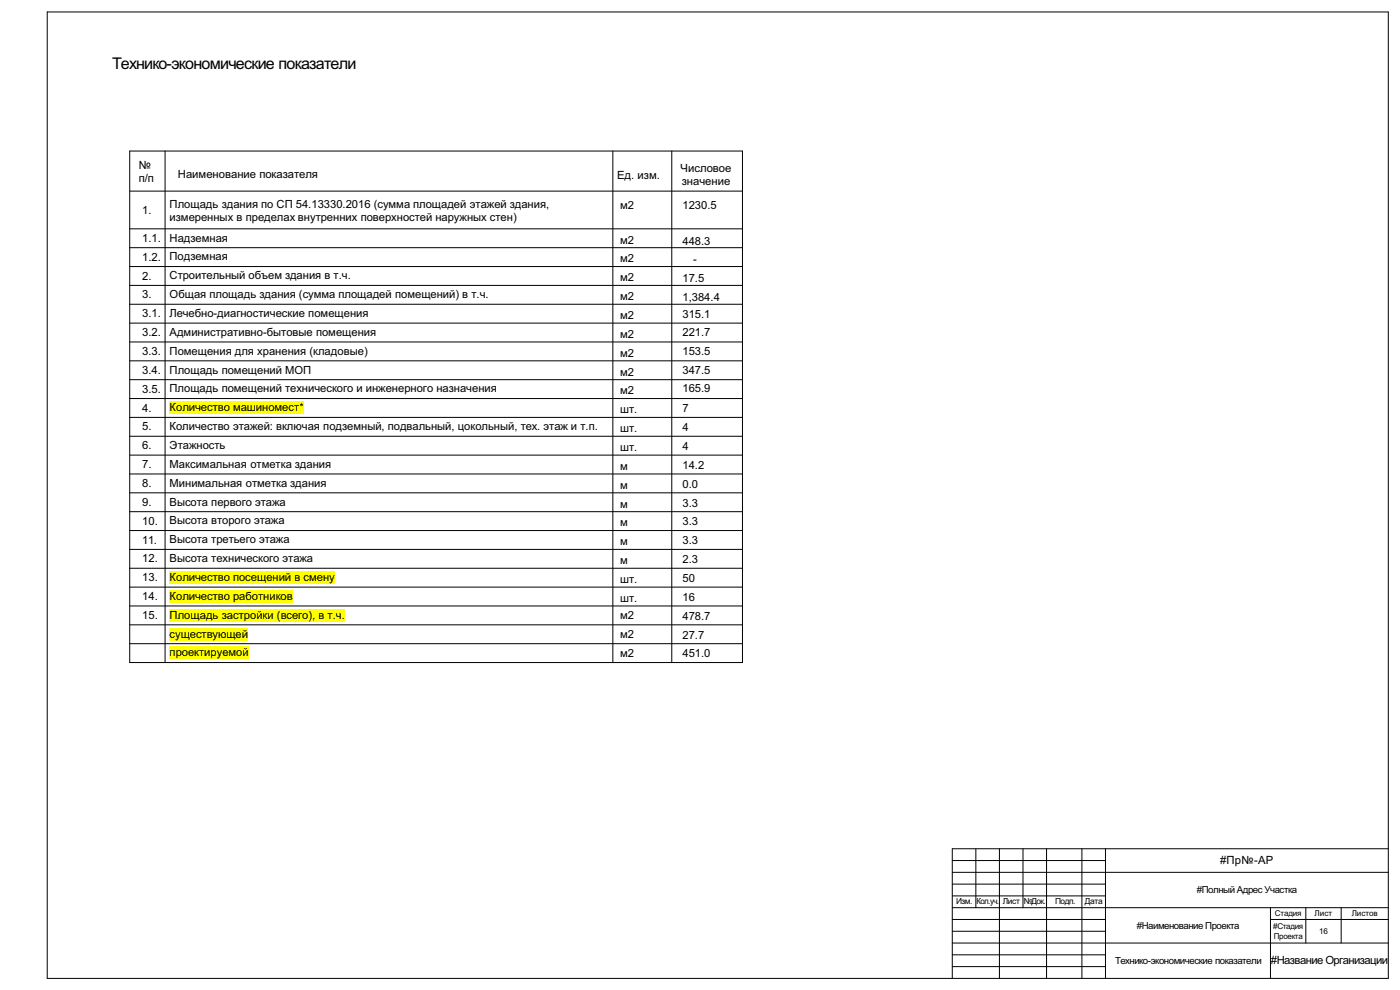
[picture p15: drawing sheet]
<svg xmlns="http://www.w3.org/2000/svg" width="594mm" height="420mm" viewBox="0 0 594 420" stroke-linecap="round" stroke-linejoin="round" font-family="sans-serif">
<defs><g id="words">
<text font-size="6.9" x="47.5" y="29.3">Технико-экономические показатели</text>
<g font-size="4.8">
<text x="58.9" y="71.8">№</text>
<text x="58.9" y="77.3">п/п</text>
<text x="75.5" y="75.3">Наименование показателя</text>
<text x="261.8" y="76.1">Ед. изм.</text>
<text x="288.8" y="72.8">Числовое</text>
<text x="289.3" y="78.3">значение</text>
<text x="72" y="88.1">Площадь здания по СП 54.13330.2016 (сумма площадей этажей здания,</text>
<text x="263.1" y="88.8">м2</text>
<text x="289.6" y="88.8">1230.5</text>
<text x="60.3" y="90.9">1.</text>
<text x="72" y="93.6">измеренных в пределах внутренних поверхностей наружных стен)</text>
<text x="60.3" y="102.6">1.1.</text>
<text x="72" y="102.5">Надземная</text>
<text x="263.1" y="103.3">м2</text>
<text x="289.6" y="103.9">448.3</text>
<text x="60.3" y="110.6">1.2.</text>
<text x="72" y="110.5">Подземная</text>
<text x="263.1" y="111.3">м2</text>
<text x="294" y="111.5">-</text>
<text x="60.3" y="118.6">2.</text>
<text x="72" y="118.5">Строительный объем здания в т.ч.</text>
<text x="263.1" y="119.3">м2</text>
<text x="289.6" y="119.8">17.5</text>
<text x="60.3" y="126.6">3.</text>
<text x="72" y="126.5">Общая площадь здания (сумма площадей помещений) в т.ч.</text>
<text x="263.1" y="127.3">м2</text>
<text x="289.6" y="127.6">1,384.4</text>
<text x="60.3" y="134.6">3.1.</text>
<text x="72" y="134.5">Лечебно-диагностические помещения</text>
<text x="263.1" y="135.3">м2</text>
<text x="289.6" y="134.7">315.1</text>
<text x="60.3" y="142.6">3.2.</text>
<text x="72" y="142.5">Административно-бытовые помещения</text>
<text x="263.1" y="143.3">м2</text>
<text x="289.6" y="142.6">221.7</text>
<text x="60.3" y="150.6">3.3.</text>
<text x="72" y="150.5">Помещения для хранения (кладовые)</text>
<text x="263.1" y="151.3">м2</text>
<text x="289.6" y="150.4">153.5</text>
<text x="60.3" y="158.6">3.4.</text>
<text x="72" y="158.5">Площадь помещений МОП</text>
<text x="263.1" y="159.3">м2</text>
<text x="289.6" y="158.6">347.5</text>
<text x="60.3" y="166.6">3.5.</text>
<text x="72" y="166.5">Площадь помещений технического и инженерного назначения</text>
<text x="263.1" y="167.3">м2</text>
<text x="289.6" y="166.4">165.9</text>
<text x="60.3" y="174.6">4.</text>
<text x="72" y="174.5">Количество машиномест*</text>
<text x="263.1" y="175.3">шт.</text>
<text x="289.6" y="175">7</text>
<text x="60.3" y="182.6">5.</text>
<text x="72" y="182.5">Количество этажей: включая подземный, подвальный, цокольный, тех. этаж и т.п.</text>
<text x="263.1" y="183.3">шт.</text>
<text x="289.6" y="182.9">4</text>
<text x="60.3" y="190.6">6.</text>
<text x="72" y="190.5">Этажность</text>
<text x="263.1" y="191.3">шт.</text>
<text x="289.6" y="190.9">4</text>
<text x="60.3" y="198.6">7.</text>
<text x="72" y="198.5">Максимальная отметка здания</text>
<text x="263.1" y="199.3">м</text>
<text x="289.6" y="198.9">14.2</text>
<text x="60.3" y="206.6">8.</text>
<text x="72" y="206.5">Минимальная отметка здания</text>
<text x="263.1" y="207.3">м</text>
<text x="289.6" y="206.9">0.0</text>
<text x="60.3" y="214.6">9.</text>
<text x="72" y="214.5">Высота первого этажа</text>
<text x="263.1" y="215.3">м</text>
<text x="289.6" y="214.9">3.3</text>
<text x="60.3" y="222.6">10.</text>
<text x="72" y="222.5">Высота второго этажа</text>
<text x="263.1" y="223.3">м</text>
<text x="289.6" y="222.9">3.3</text>
<text x="60.3" y="230.6">11.</text>
<text x="72" y="230.5">Высота третьего этажа</text>
<text x="263.1" y="231.3">м</text>
<text x="289.6" y="230.9">3.3</text>
<text x="60.3" y="238.6">12.</text>
<text x="72" y="238.5">Высота технического этажа</text>
<text x="263.1" y="239.3">м</text>
<text x="289.6" y="238.9">2.3</text>
<text x="60.3" y="246.6">13.</text>
<text x="72" y="246.5">Количество посещений в смену</text>
<text x="263.1" y="247.3">шт.</text>
<text x="289.6" y="246.9">50</text>
<text x="60.3" y="254.6">14.</text>
<text x="72" y="254.5">Количество работников</text>
<text x="263.1" y="255.3">шт.</text>
<text x="289.6" y="254.9">16</text>
<text x="60.3" y="262.6">15.</text>
<text x="72" y="262.5">Площадь застройки (всего), в т.ч.</text>
<text x="263.1" y="262.8">м2</text>
<text x="289.6" y="262.9">478.7</text>
<text x="72" y="270.5">существующей</text>
<text x="263.1" y="270.8">м2</text>
<text x="289.6" y="270.9">27.7</text>
<text x="72" y="278.5">проектируемой</text>
<text x="263.1" y="278.8">м2</text>
<text x="289.6" y="278.9">451.0</text>
<text x="517.6" y="366.6">#Пр№-АР</text>
<text x="539.3" y="409.1">#Название Организации</text>
</g>
<g font-size="4.1">
<text x="507.8" y="378.9">#ПолныйАдрес Участка</text>
<text x="482.4" y="393.9">#Наименование Проекта</text>
<text x="473.1" y="408.9">Технико-экономические показатели</text>
</g>
<g font-size="3.6">
<text x="405.7" y="383.7">Изм.</text>
<text x="414.4" y="383.7">Кол.уч.</text>
<text x="425.5" y="383.7">Лист</text>
<text x="434.4" y="383.7">№Док.</text>
<text x="447.6" y="383.7">Подп.</text>
<text x="460.3" y="383.7">Дата</text>
</g>
<g font-size="3.4">
<text x="540.9" y="388.7">Стадия</text>
<text x="557.8" y="388.7">Лист</text>
<text x="573.5" y="388.7">Листов</text>
<text x="540.2" y="394.2">#Стадия</text>
<text x="540.4" y="398.2">Проекта</text>
<text x="559.7" y="396.2">16</text>
</g>
<text font-size="1.4" fill="#fff" x="19.8" y="415.2">GSPublisherVersion 0.85.100.100</text>
</g></defs>
<g fill="none" stroke="#000" stroke-width=".42">
<path d="M20 5.1h569v410h-569zM55 64.1h260v217h-260zM70 64.1v217M260 64.1v217M285 64.1v217M55 81.1h260M55 97.1h260M55 105.1h260M55 113.1h260M55 121.1h260M55 129.1h260M55 137.1h260"/>
<path d="M55 145.1h260M55 153.1h260M55 161.1h260M55 169.1h260M55 177.1h260M55 185.1h260M55 193.1h260M55 201.1h260M55 209.1h260M55 217.1h260M55 225.1h260M55 233.1h260"/>
<path d="M55 241.1h260M55 249.1h260M55 257.1h260M55 265.1h260M55 273.1h260M404 370.1h185M404 365.1h65M404 375.1h65M414 360.1v25M424 360.1v55M434 360.1v25M444 360.1v55"/>
<path d="M459 360.1v55M469 360.1v55M589 360.1h-185v55M404 385.1h185M404 390.1h65M404 380.1h65M404 395.1h65M539 385.1v30M539 390.1h50M554 385.1v15M569 385.1v15M404 400.1h185"/>
<path d="M404 410.1h65M404 405.1h65"/>
</g>
<g fill="#ff0">
<path d="M72 170.2h56.9v5.5h-56.9z" fill-rule="evenodd"/>
<path d="M72 242.2h70v5.5h-70z" fill-rule="evenodd"/>
<path d="M72 250.2h52.3v5.5h-52.3z" fill-rule="evenodd"/>
<path d="M72 258.2h74.4v5.5h-74.4z" fill-rule="evenodd"/>
<path d="M72 266.2h33.2v5.5h-33.2z" fill-rule="evenodd"/>
<path d="M72 274.2h33.5v5.5h-33.5z" fill-rule="evenodd"/>
</g>
<use href="#words"/>
</svg>
